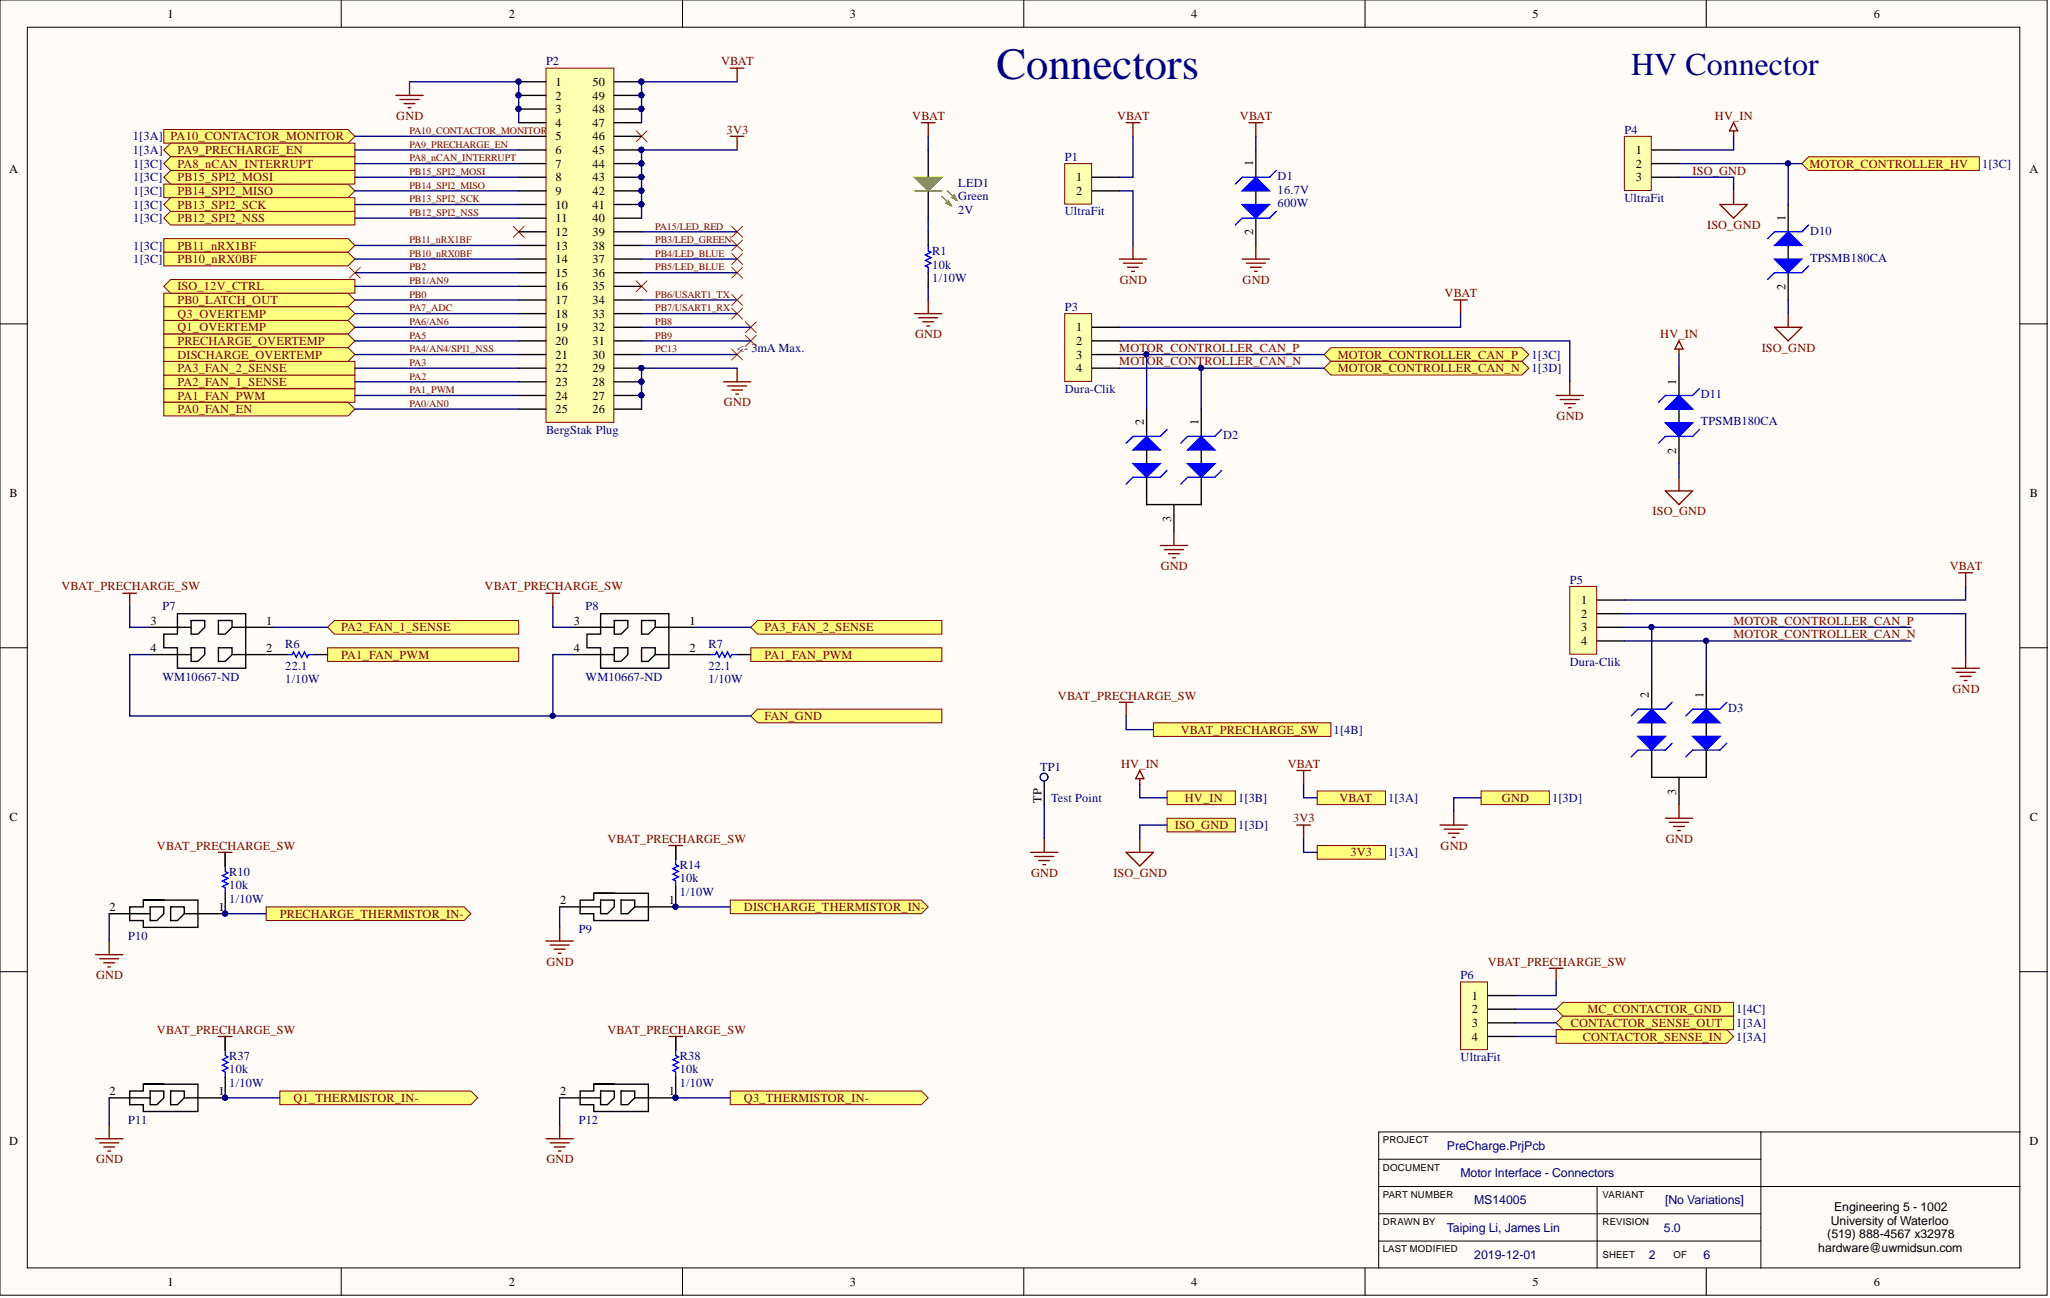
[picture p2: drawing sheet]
<svg xmlns="http://www.w3.org/2000/svg" width="381mm" height="241mm" viewBox="0 0 381 241" stroke-linecap="round" stroke-linejoin="round" font-family="sans-serif">
<defs><g id="words">
<text font-size="8.3" fill="#000080" x="185.2" y="14.7">Connectors</text>
<text font-size="5.9" fill="#000080" x="303.2" y="13.9">HV Connector</text>
<g font-size="2.3">
<text x="31.1" y="3.3">1</text>
<text x="94.5" y="3.3">2</text>
<text x="158" y="3.3">3</text>
<text x="221.4" y="3.3">4</text>
<text x="284.8" y="3.3">5</text>
<text x="348.2" y="3.3">6</text>
<text x="103.3" y="16">1</text>
<text x="110.1" y="16">50</text>
<text x="103.3" y="18.5">2</text>
<text x="103.3" y="21">3</text>
<text x="103.3" y="23.6">4</text>
<text x="110.1" y="23.6">47</text>
<text x="110.1" y="21">48</text>
<text x="110.1" y="18.5">49</text>
<text x="103.3" y="26.1">5</text>
<text x="103.3" y="28.6">6</text>
<text x="110.1" y="28.6">45</text>
<text x="110.1" y="26.1">46</text>
<text x="304" y="28.6">1</text>
<text x="1.7" y="32.1">A</text>
<text x="103.3" y="31.2">7</text>
<text x="103.3" y="33.7">8</text>
<text x="110.1" y="33.7">43</text>
<text x="110.1" y="31.2">44</text>
<text x="200" y="33.7">1</text>
<text x="232.9" y="30.9" transform="rotate(-90 232.9 30.9)">1</text>
<text x="304" y="31.2">2</text>
<text x="304" y="33.7">3</text>
<text x="377.2" y="32.1">A</text>
<text x="103.3" y="36.2">9</text>
<text x="103.3" y="38.8">10</text>
<text x="103.3" y="41.3">11</text>
<text x="110.1" y="41.3">40</text>
<text x="110.1" y="38.8">41</text>
<text x="110.1" y="36.2">42</text>
<text x="200" y="36.2">2</text>
<text x="331.8" y="41.1" transform="rotate(-90 331.8 41.1)">1</text>
<text x="103.3" y="43.9">12</text>
<text x="103.3" y="46.4">13</text>
<text x="110.1" y="46.4">38</text>
<text x="110.1" y="43.9">39</text>
<text x="232.9" y="43.8" transform="rotate(-90 232.9 43.8)">2</text>
<text x="103.3" y="48.9">14</text>
<text x="103.3" y="51.5">15</text>
<text x="103.3" y="54">16</text>
<text x="110.1" y="54">35</text>
<text x="110.1" y="51.5">36</text>
<text x="110.1" y="48.9">37</text>
<text x="331.8" y="53.9" transform="rotate(-90 331.8 53.9)">2</text>
<text x="103.3" y="56.5">17</text>
<text x="103.3" y="59.1">18</text>
<text x="110.1" y="59.1">33</text>
<text x="110.1" y="56.5">34</text>
<text x="103.3" y="61.6">19</text>
<text x="103.3" y="64.1">20</text>
<text x="110.1" y="64.1">31</text>
<text x="110.1" y="61.6">32</text>
<text x="200" y="61.6">1</text>
<text x="200" y="64.1">2</text>
<text x="103.3" y="66.7">21</text>
<text x="103.3" y="69.2">22</text>
<text x="103.3" y="71.7">23</text>
<text x="110.1" y="71.7">28</text>
<text x="110.1" y="69.2">29</text>
<text x="110.1" y="66.7">30</text>
<text x="200" y="66.7">3</text>
<text x="200" y="69.2">4</text>
<text x="311.5" y="71.5" transform="rotate(-90 311.5 71.5)">1</text>
<text x="103.3" y="74.3">24</text>
<text x="103.3" y="76.8">25</text>
<text x="110.1" y="76.8">26</text>
<text x="110.1" y="74.3">27</text>
<text x="212.6" y="79.1" transform="rotate(-90 212.6 79.1)">2</text>
<text x="222.7" y="79.1" transform="rotate(-90 222.7 79.1)">1</text>
<text x="311.5" y="84.3" transform="rotate(-90 311.5 84.3)">2</text>
<text x="1.8" y="92.4">B</text>
<text x="377.2" y="92.4">B</text>
<text x="217.7" y="97" transform="rotate(-90 217.7 97)">3</text>
<text x="293.9" y="112.3">1</text>
<text x="28" y="116.1">3</text>
<text x="49.5" y="116.1">1</text>
<text x="106.6" y="116.1">3</text>
<text x="128.1" y="116.1">1</text>
<text x="293.9" y="114.8">2</text>
<text x="293.9" y="117.4">3</text>
<text x="293.9" y="119.9">4</text>
<text x="28" y="121.2">4</text>
<text x="49.5" y="121.2">2</text>
<text x="106.6" y="121.2">4</text>
<text x="128.1" y="121.2">2</text>
<text x="306.5" y="129.8" transform="rotate(-90 306.5 129.8)">2</text>
<text x="316.6" y="129.8" transform="rotate(-90 316.6 129.8)">1</text>
<text x="193.6" y="149.2" transform="rotate(-90 193.6 149.2)">TP</text>
<text x="311.5" y="147.7" transform="rotate(-90 311.5 147.7)">3</text>
<text x="1.8" y="152.5">C</text>
<text x="377.2" y="152.5">C</text>
<text x="20.4" y="169.4">2</text>
<text x="40.6" y="169.4">1</text>
<text x="104.1" y="168.1">2</text>
<text x="124.3" y="168.1">1</text>
<text x="273.6" y="185.8">1</text>
<text x="273.6" y="188.4">2</text>
<text x="273.6" y="190.9">3</text>
<text x="273.6" y="193.4">4</text>
<text x="20.4" y="203.6">2</text>
<text x="40.6" y="203.6">1</text>
<text x="104.1" y="203.6">2</text>
<text x="124.3" y="203.6">1</text>
<text x="1.7" y="212.8">D</text>
<text x="377.2" y="212.8">D</text>
<text x="340.3" y="227.7">University of Waterloo</text>
<text x="340.9" y="225.1">Engineering 5 - 1002</text>
<text x="337.9" y="232.7">hardware@uwmidsun.com</text>
<text x="339.6" y="230.2">(519) 888-4567 x32978</text>
<text x="31.1" y="239.1">1</text>
<text x="94.5" y="239.1">2</text>
<text x="158" y="239.1">3</text>
<text x="221.4" y="239.1">4</text>
<text x="284.8" y="239.1">5</text>
<text x="348.2" y="239.1">6</text>
</g>
<g font-size="2.3" fill="#000080">
<text x="101.5" y="12.2">P2</text>
<text x="24.7" y="26.1">1[3A]</text>
<text x="24.7" y="28.6">1[3A]</text>
<text x="197.9" y="29.9">P1</text>
<text x="301.9" y="24.8">P4</text>
<text x="24.8" y="33.7">1[3C]</text>
<text x="24.8" y="31.2">1[3C]</text>
<text x="178.1" y="34.7">LED1</text>
<text x="237.5" y="36">16.7V</text>
<text x="237.5" y="33.5">D1</text>
<text x="368.4" y="31.2">1[3C]</text>
<text x="24.8" y="41.3">1[3C]</text>
<text x="24.8" y="36.2">1[3C]</text>
<text x="24.8" y="38.8">1[3C]</text>
<text x="178.1" y="37.3">Green</text>
<text x="178.1" y="39.8">2V</text>
<text x="197.9" y="40">UltraFit</text>
<text x="237.5" y="38.5">600W</text>
<text x="301.9" y="37.5">UltraFit</text>
<text x="24.8" y="46.4">1[3C]</text>
<text x="173.3" y="47.4">R1</text>
<text x="336.4" y="43.6">D10</text>
<text x="24.8" y="48.9">1[3C]</text>
<text x="173.3" y="49.9">10k</text>
<text x="173.3" y="52.5">1/10W</text>
<text x="336.4" y="48.7">TPSMB180CA</text>
<text x="197.9" y="57.8">P3</text>
<text x="137" y="65.4">&lt;- 3mA Max.</text>
<text x="284.6" y="66.7">1[3C]</text>
<text x="284.6" y="69.2">1[3D]</text>
<text x="197.9" y="73">Dura-Clik</text>
<text x="316.1" y="74">D11</text>
<text x="101.5" y="80.6">BergStak Plug</text>
<text x="227.3" y="81.6">D2</text>
<text x="316.1" y="79.1">TPSMB180CA</text>
<text x="30.2" y="113.3">P7</text>
<text x="108.8" y="113.3">P8</text>
<text x="291.7" y="108.5">P5</text>
<text x="53" y="124.5">22.1</text>
<text x="53" y="120.4">R6</text>
<text x="131.7" y="124.5">22.1</text>
<text x="131.7" y="120.4">R7</text>
<text x="291.7" y="123.7">Dura-Clik</text>
<text x="30.2" y="126.5">WM10667-ND</text>
<text x="53" y="127">1/10W</text>
<text x="108.8" y="126.5">WM10667-ND</text>
<text x="131.7" y="127">1/10W</text>
<text x="247.9" y="136.4">1[4B]</text>
<text x="321.2" y="132.3">D3</text>
<text x="193.3" y="143.2">TP1</text>
<text x="195.3" y="149.1">Test Point</text>
<text x="230.1" y="149.1">1[3B]</text>
<text x="258" y="149.1">1[3A]</text>
<text x="288.5" y="149.1">1[3D]</text>
<text x="230.1" y="154.1">1[3D]</text>
<text x="126.3" y="161.5">R14</text>
<text x="258" y="159.2">1[3A]</text>
<text x="42.6" y="165.3">10k</text>
<text x="42.6" y="167.8">1/10W</text>
<text x="42.6" y="162.8">R10</text>
<text x="126.3" y="164">10k</text>
<text x="126.3" y="166.6">1/10W</text>
<text x="107.6" y="173.4">P9</text>
<text x="23.8" y="174.7">P10</text>
<text x="271.5" y="182">P6</text>
<text x="322.7" y="190.9">1[3A]</text>
<text x="322.7" y="188.4">1[4C]</text>
<text x="42.6" y="197">R37</text>
<text x="126.3" y="197">R38</text>
<text x="271.5" y="197.2">UltraFit</text>
<text x="322.7" y="193.4">1[3A]</text>
<text x="42.6" y="199.5">10k</text>
<text x="42.6" y="202.1">1/10W</text>
<text x="126.3" y="199.5">10k</text>
<text x="126.3" y="202.1">1/10W</text>
<text x="23.8" y="208.9">P11</text>
<text x="107.6" y="208.9">P12</text>
<text x="268.9" y="213.7">PreCharge.PrjPcb</text>
<text x="271.5" y="218.8">Motor Interface - Connectors</text>
<text x="274" y="223.9">MS14005</text>
<text x="309.5" y="223.9">[No Variations]</text>
<text x="268.9" y="228.9">Taiping Li, James Lin</text>
<text x="309.3" y="228.9">5.0</text>
<text x="274" y="234">2019-12-01</text>
<text x="306.5" y="234">2</text>
<text x="316.6" y="234">6</text>
</g>
<g font-size="2.3" fill="#800000">
<text x="134" y="12.2">VBAT</text>
<text x="73.7" y="22.3">GND</text>
<text x="169.6" y="22.3">VBAT</text>
<text x="207.6" y="22.3">VBAT</text>
<text x="230.4" y="22.3">VBAT</text>
<text x="318.7" y="22.3">HV_IN</text>
<text x="31.7" y="26.1">PA10_CONTACTOR_MONITOR</text>
<text x="33" y="28.6">PA9_PRECHARGE_EN</text>
<text x="135.1" y="24.8">3V3</text>
<text x="33" y="33.7">PB15_SPI2_MOSI</text>
<text x="33" y="31.2">PA8_nCAN_INTERRUPT</text>
<text x="314.6" y="32.4">ISO_GND</text>
<text x="336.3" y="31.2">MOTOR_CONTROLLER_HV</text>
<text x="33" y="41.3">PB12_SPI2_NSS</text>
<text x="33" y="36.2">PB14_SPI2_MISO</text>
<text x="33" y="38.8">PB13_SPI2_SCK</text>
<text x="33" y="46.4">PB11_nRX1BF</text>
<text x="317.3" y="42.6">ISO_GND</text>
<text x="33" y="48.9">PB10_nRX0BF</text>
<text x="33" y="54">ISO_12V_CTRL</text>
<text x="208.1" y="52.7">GND</text>
<text x="230.9" y="52.7">GND</text>
<text x="33" y="56.5">PB0_LATCH_OUT</text>
<text x="33" y="59.1">Q3_OVERTEMP</text>
<text x="268.5" y="55.3">VBAT</text>
<text x="33" y="61.6">Q1_OVERTEMP</text>
<text x="33" y="64.1">PRECHARGE_OVERTEMP</text>
<text x="170.1" y="62.9">GND</text>
<text x="208" y="65.4">MOTOR_CONTROLLER_CAN_P</text>
<text x="308.6" y="62.9">HV_IN</text>
<text x="327.4" y="65.4">ISO_GND</text>
<text x="33" y="71.7">PA2_FAN_1_SENSE</text>
<text x="33" y="69.2">PA3_FAN_2_SENSE</text>
<text x="33" y="66.7">DISCHARGE_OVERTEMP</text>
<text x="208" y="67.9">MOT</text>
<text x="213.1" y="67.9">OR_CONTROLLER_CAN_N</text>
<text x="248.6" y="66.7">MOTOR_CONTROLLER_CAN_P</text>
<text x="248.6" y="69.2">MOTOR_CONTROLLER_CAN_N</text>
<text x="33" y="74.3">PA1_FAN_PWM</text>
<text x="33" y="76.8">PA0_FAN_EN</text>
<text x="134.5" y="75.5">GND</text>
<text x="289.3" y="78.1">GND</text>
<text x="307.1" y="95.8">ISO_GND</text>
<text x="215.7" y="106">GND</text>
<text x="362.4" y="106">VBAT</text>
<text x="11.4" y="109.8">VBAT_PRECHARGE_SW</text>
<text x="90.1" y="109.8">VBAT_PRECHARGE_SW</text>
<text x="63.4" y="117.4">PA2_FAN_1_SENSE</text>
<text x="142.1" y="117.4">PA3_FAN_2_SENSE</text>
<text x="322.2" y="116.1">MOTOR_CONTROLLER_CAN_P</text>
<text x="322.2" y="118.6">MOTOR_CONTROLLER_CAN_N</text>
<text x="63.4" y="122.5">PA1_FAN_PWM</text>
<text x="142.1" y="122.5">PA1_FAN_PWM</text>
<text x="196.6" y="130.1">VBAT_PRECHARGE_SW</text>
<text x="362.9" y="128.8">GND</text>
<text x="142.1" y="133.9">FAN_GND</text>
<text x="219.4" y="136.4">VBAT_PRECHARGE_SW</text>
<text x="208.4" y="142.7">HV_IN</text>
<text x="239.3" y="142.7">VBAT</text>
<text x="220.2" y="149.1">HV_IN</text>
<text x="249" y="149.1">VBAT</text>
<text x="279.1" y="149.1">GND</text>
<text x="218.3" y="154.1">ISO_GND</text>
<text x="240.3" y="152.9">3V3</text>
<text x="29.2" y="157.9">VBAT_PRECHARGE_SW</text>
<text x="112.9" y="156.7">VBAT_PRECHARGE_SW</text>
<text x="251" y="159.2">3V3</text>
<text x="267.7" y="157.9">GND</text>
<text x="309.6" y="156.7">GND</text>
<text x="191.6" y="163">GND</text>
<text x="206.9" y="163">ISO_GND</text>
<text x="52" y="170.6">PRECHARGE_THERMISTOR_IN-</text>
<text x="138.3" y="169.4">DISCHARGE_THERMISTOR_IN-</text>
<text x="101.6" y="179.5">GND</text>
<text x="276.5" y="179.5">VBAT_PRECHARGE_SW</text>
<text x="17.8" y="182">GND</text>
<text x="291.9" y="190.9">CONTACTOR_SENSE_OUT</text>
<text x="295" y="188.4">MC_CONTACTOR_GND</text>
<text x="29.2" y="192.2">VBAT_PRECHARGE_SW</text>
<text x="112.9" y="192.2">VBAT_PRECHARGE_SW</text>
<text x="294.2" y="193.4">CONTACTOR_SENSE_IN</text>
<text x="54.5" y="204.9">Q1_THERMISTOR_IN-</text>
<text x="138.3" y="204.9">Q3_THERMISTOR_IN-</text>
<text x="17.8" y="216.3">GND</text>
<text x="101.6" y="216.3">GND</text>
</g>
<g font-size="1.9" fill="#800000">
<text x="76.1" y="24.9">PA10_CONTACTOR_MONITOR</text>
<text x="76.1" y="27.5">PA9_PRECHARGE_EN</text>
<text x="76.1" y="30">PA8_nCAN_INTERRUPT</text>
<text x="76.1" y="32.5">PB15_SPI2_MOSI</text>
<text x="76.1" y="35.1">PB14_SPI2_MISO</text>
<text x="76.1" y="37.6">PB13_SPI2_SCK</text>
<text x="76.1" y="40.1">PB12_SPI2_NSS</text>
<text x="76.1" y="45.2">PB11_nRX1BF</text>
<text x="76.1" y="47.7">PB10_nRX0BF</text>
<text x="121.8" y="42.7">PA15/LED_RED</text>
<text x="121.8" y="45.2">PB3/LED_GREEN</text>
<text x="121.8" y="47.7">PB4/LED_BLUE</text>
<text x="76.1" y="50.3">PB2</text>
<text x="76.1" y="52.8">PB1/AN9</text>
<text x="121.8" y="50.3">PB5/LED_BLUE</text>
<text x="76.1" y="55.3">PB0</text>
<text x="76.1" y="57.9">PA7_ADC</text>
<text x="121.8" y="55.3">PB6/USART1_TX</text>
<text x="121.8" y="57.9">PB7/USART1_RX</text>
<text x="76.1" y="60.4">PA6/AN6</text>
<text x="76.1" y="63">PA5</text>
<text x="76.1" y="65.5">PA4/AN4/SPI1_NSS</text>
<text x="121.8" y="60.4">PB8</text>
<text x="121.8" y="63">PB9</text>
<text x="121.8" y="65.5">PC13</text>
<text x="76.1" y="68">PA3</text>
<text x="76.1" y="70.6">PA2</text>
<text x="76.1" y="73.1">PA1_PWM</text>
<text x="76.1" y="75.6">PA0/AN0</text>
</g>
<g font-size="1.8">
<text x="257" y="212.5">PROJECT</text>
<text x="257" y="217.6">DOCUMENT</text>
<text x="257" y="227.8">DRAWN BY</text>
<text x="257" y="222.7">PART NUMBER</text>
<text x="297.8" y="227.8">REVISION</text>
<text x="297.8" y="222.7">VARIANT</text>
<text x="257" y="232.8">LAST MODIFIED</text>
<text x="297.8" y="233.8">SHEET</text>
<text x="311" y="233.8">OF</text>
</g>
</g></defs>
<g fill="#fffcf8" stroke="#000" stroke-width=".19">
<path d="M0 0h380.5v240.8h-380.5z"/>
<path d="M5.1 5.1h370.3v230.6h-370.3z"/>
</g>
<g fill="none" stroke="#000" stroke-width=".19">
<path d="M63.4 0v5.1M126.8 0v5.1M190.3 0v5.1M253.7 0v5.1M317.1 0v5.1M0 60.2h5.1M375.5 60.2h5M0 120.4h5.1M375.5 120.4h5M0 180.6h5.1M375.5 180.6h5M256.2 215.5h71.1"/>
<path d="M327.3 210.4h-71.1v25.4M327.3 210.4v25.4M327.3 210.4h48.2M63.4 235.8v5.1M126.8 235.8v5.1M190.3 235.8v5.1M253.7 235.8v5.1M256.2 230.7h71.1M256.2 220.6h119.3M256.2 225.6h71.1M296.8 220.6v15.2M317.1 235.8v5.1"/>
</g>
<g fill="none" stroke="#800000" stroke-width=".25">
<path d="M73.6 17.7h5M74.3 18.5h3.6M75.1 19.3h2M76.1 15.2v2.5M135.7 12.7h2.6M137 12.7v2.5M75.9 20h.5M135.7 25.3h2.6M137 25.3v2.6M134.5 71h5M135.2 71.7h3.6M136 72.5h2"/>
<path d="M136.7 73.3h.5M137 68.4v2.6"/>
</g>
<path d="M118.2 24.3l2.1 2.1M120.3 24.3l-2.1 2.1M95.4 42.1l2 2M97.4 42.1l-2 2M118.2 52.2l2.1 2M120.3 52.2l-2.1 2" fill="none" stroke="#f00" stroke-width=".19"/>
<path d="M101.5 12.7h12.6v65.8h-12.6z" fill="#ffffb0" stroke="#800000" stroke-width=".19"/>
<g fill="none" stroke="#000" stroke-width=".25">
<path d="M96.4 15.2h5.1M96.4 17.7h5.1M114.2 15.2h5M114.2 17.7h5M96.4 20.3h5.1M96.4 22.8h5.1M96.4 25.3h5.1M96.4 27.9h5.1M96.4 30.4h5.1M96.4 33h5.1M96.4 35.5h5.1M96.4 38h5.1"/>
<path d="M114.2 20.3h5M114.2 22.8h5M114.2 25.3h5M114.2 27.9h5M114.2 30.4h5M114.2 33h5M114.2 35.5h5M114.2 38h5M172.5 27.9v5.1M172.5 35.5v5.1M96.4 40.6h5.1M96.4 43.1h5.1"/>
<path d="M96.4 45.6h5.1M96.4 48.2h5.1M96.4 50.7h5.1M96.4 53.2h5.1M96.4 55.8h5.1M96.4 58.3h5.1M114.2 40.6h5M114.2 43.1h5M114.2 45.6h5M114.2 48.2h5M114.2 50.7h5M114.2 53.2h5"/>
<path d="M114.2 55.8h5M114.2 58.3h5M96.4 60.8h5.1M96.4 63.4h5.1M96.4 65.9h5.1M96.4 68.4h5.1M96.4 71h5.1M96.4 73.5h5.1M96.4 76.1h5.1M114.2 60.8h5M114.2 63.4h5M114.2 65.9h5"/>
<path d="M114.2 68.4h5M114.2 71h5M114.2 73.5h5M114.2 76.1h5"/>
</g>
<g fill="#000080" stroke="#000080" stroke-width=".19">
<circle cx="96.4" cy="15.2" r=".47"/>
<circle cx="96.4" cy="17.7" r=".47"/>
<circle cx="96.4" cy="20.2" r=".47"/>
<circle cx="119.2" cy="73.5" r=".47"/>
<circle cx="119.2" cy="70.9" r=".47"/>
<circle cx="119.2" cy="68.4" r=".47"/>
<circle cx="119.2" cy="38" r=".47"/>
<circle cx="119.2" cy="35.4" r=".47"/>
<circle cx="119.2" cy="32.9" r=".47"/>
<circle cx="119.2" cy="30.4" r=".47"/>
<circle cx="119.2" cy="27.8" r=".47"/>
<circle cx="119.2" cy="20.2" r=".47"/>
<circle cx="119.2" cy="17.7" r=".47"/>
<circle cx="119.2" cy="15.2" r=".47"/>
</g>
<g fill="none" stroke="#f00" stroke-width=".19">
<path d="M136 42.1l2 2M136 44.6l2 2M136 47.1l2 2.1M136 49.7l2 2M136 54.8l2 2M136 57.3l2 2M138 42.1l-2 2M138 44.6l-2 2M138 47.1l-2 2.1M138 49.7l-2 2M138 54.8l-2 2M138 57.3l-2 2"/>
<path d="M136 64.9l2 2M138 64.9l-2 2"/>
</g>
<path d="M170 33h5l-2.5 2.5z" fill="#0f0"/>
<path d="M170 33h5l-2.5 2.5zM175 36.5l1.8 1.8M176.1 35.5l1.7 1.8" fill="none" stroke="#0f0" stroke-width=".25"/>
<path d="M175.8 37.8l.5-.5 .5 1z" fill="#0f0"/>
<path d="M175.8 37.8l.5-.5 .5 1z" fill="none" stroke="#0f0" stroke-width=".25"/>
<path d="M176.8 36.8l.5-.6 .5 1.1z" fill="#0f0"/>
<path d="M170 35.5h5M176.8 36.8l.5-.6 .5 1.1z" fill="none" stroke="#0f0" stroke-width=".25"/>
<path d="M172.5 45.6v1l.5 .3-1 .5 1 .5-1 .5 1 .5-1 .5 .5 .3v1" fill="none" stroke="#00f" stroke-width=".25"/>
<path d="M172.5 43.1v2.5M172.5 50.7v2.5" fill="none" stroke="#000" stroke-width=".25"/>
<path d="M171.2 22.8h2.6M172.5 22.8v2.5M170 58.3h5M170.7 59.1h3.6M171.5 59.8h2M172.5 55.8v2.5M172.3 60.6h.5" fill="none" stroke="#800000" stroke-width=".25"/>
<path d="M197.9 30.4h5v7.5h-5z" fill="#ffffb0" stroke="#800000" stroke-width=".19"/>
<path d="M203 33h5M203 35.5h5" fill="none" stroke="#000" stroke-width=".25"/>
<path d="M209.3 22.8h2.5M210.6 22.8v2.5M208 48.2h5.1M208.8 48.9h3.5M209.6 49.7h2M210.3 50.4h.5M210.6 45.6v2.6" fill="none" stroke="#800000" stroke-width=".25"/>
<path d="M197.9 58.3h5v12.6h-5z" fill="#ffffb0" stroke="#800000" stroke-width=".19"/>
<path d="M203 60.8h5M203 63.4h5M203 65.9h5M203 68.4h5M213.1 76.1v5M223.3 76.1v5M218.2 93.8v5.1" fill="none" stroke="#000" stroke-width=".25"/>
<path d="M270.2 55.8h2.5M271.5 55.8v2.5M289.2 73.5h5.1M290 74.3h3.5M290.7 75h2.1M291.5 75.8h.5M291.7 71v2.5" fill="none" stroke="#800000" stroke-width=".25"/>
<path d="M210.6 83.7l2.5-2.6 2.5 2.6z" fill="#00f"/>
<path d="M210.6 83.7l2.5-2.6 2.5 2.6z" fill="none" stroke="#00f" stroke-width=".25"/>
<path d="M210.6 86.2h5l-2.5 2.5z" fill="#00f"/>
<path d="M216.9 79.9l-1.3 1.2h-5l-1.3 1.3M210.6 86.2h5l-2.5 2.5zM216.9 87.5l-1.3 1.2h-5l-1.3 1.3" fill="none" stroke="#00f" stroke-width=".25"/>
<path d="M220.7 83.7l2.6-2.6 2.5 2.6z" fill="#00f"/>
<path d="M220.7 83.7l2.6-2.6 2.5 2.6z" fill="none" stroke="#00f" stroke-width=".25"/>
<path d="M223.3 83.7v2.5" fill="none" stroke="#000" stroke-width=".25"/>
<path d="M220.7 86.2h5.1l-2.5 2.5z" fill="#00f"/>
<path d="M227.1 79.9l-1.3 1.2h-5.1l-1.3 1.3M220.7 86.2h5.1l-2.5 2.5zM227.1 87.5l-1.3 1.2h-5.1l-1.3 1.3" fill="none" stroke="#00f" stroke-width=".25"/>
<path d="M213.1 88.7v5.1h10.2v-5.1M213.1 83.7v2.5" fill="none" stroke="#000" stroke-width=".25"/>
<path d="M218.2 98.9v2.5M215.6 101.4h5.1M216.4 102.2h3.6M217.2 102.9h2M217.9 103.7h.5" fill="none" stroke="#800000" stroke-width=".25"/>
<path d="M301.9 25.3h5v10.1h-5z" fill="#ffffb0" stroke="#800000" stroke-width=".19"/>
<path d="M307 27.9h5M307 30.4h5M307 33h5" fill="none" stroke="#000" stroke-width=".25"/>
<path d="M319.7 38h5l-2.5 2.6zM322.2 35.5v2.5" fill="none" stroke="#800000" stroke-width=".25"/>
<path d="M334.9 30.4l1.2-1.3h31.8v2.6h-31.8z" fill-rule="evenodd" fill="#ffff80" stroke="#800000" stroke-width=".19"/>
<path d="M322.2 22.8l.8 1.5h-1.6zM322.2 24.3v1" fill="none" stroke="#800000" stroke-width=".25"/>
<path d="M194.1 144.5v5.1" fill="none" stroke="#000" stroke-width=".25"/>
<circle cx="194" cy="144.5" r=".72" fill="#fffcf8" stroke="#000080" stroke-width=".25"/>
<path d="M191.5 158.5h5.1M192.3 159.2h3.6M193.1 160h2M194.1 155.9v2.6M193.8 160.7h.5" fill="none" stroke="#800000" stroke-width=".25"/>
<g fill="#ffff80" stroke="#800000" stroke-width=".19">
<path d="M246.1 65.9l1.3-1.3h35.5l1.2 1.3-1.2 1.3h-35.5z" fill-rule="evenodd"/>
<path d="M246.1 68.4l1.3-1.2h35.5l1.2 1.2-1.2 1.3h-35.5z" fill-rule="evenodd"/>
</g>
<path d="M291.7 109h5v12.6h-5z" fill="#ffffb0" stroke="#800000" stroke-width=".19"/>
<path d="M296.8 111.5h5.1M296.8 114.1h5.1M296.8 116.6h5.1M296.8 119.2h5.1M307 126.8v5M317.1 126.8v5M312 144.5v5.1" fill="none" stroke="#000" stroke-width=".25"/>
<path d="M364.1 106.5h2.5M365.3 106.5v2.5M362.8 124.2h5.1M363.5 125h3.6M364.3 125.7h2M365.1 126.5h.5M365.3 121.7v2.5" fill="none" stroke="#800000" stroke-width=".25"/>
<path d="M304.4 134.4l2.6-2.6 2.5 2.6z" fill="#00f"/>
<path d="M304.4 134.4l2.6-2.6 2.5 2.6z" fill="none" stroke="#00f" stroke-width=".25"/>
<path d="M304.4 136.9h5.1l-2.5 2.5z" fill="#00f"/>
<path d="M304.4 136.9h5.1l-2.5 2.5zM310.8 130.6l-1.3 1.2h-5.1l-1.2 1.3M310.8 138.2l-1.3 1.2h-5.1l-1.2 1.3" fill="none" stroke="#00f" stroke-width=".25"/>
<path d="M314.6 134.4l2.5-2.6 2.6 2.6z" fill="#00f"/>
<path d="M314.6 134.4l2.5-2.6 2.6 2.6z" fill="none" stroke="#00f" stroke-width=".25"/>
<path d="M317.1 134.4v2.5" fill="none" stroke="#000" stroke-width=".25"/>
<path d="M314.6 136.9h5.1l-2.6 2.5z" fill="#00f"/>
<path d="M314.6 136.9h5.1l-2.6 2.5zM320.9 130.6l-1.2 1.2h-5.1l-1.3 1.3M320.9 138.2l-1.2 1.2h-5.1l-1.3 1.3" fill="none" stroke="#00f" stroke-width=".25"/>
<path d="M307 139.4v5.1h10.1v-5.1M307 134.4v2.5" fill="none" stroke="#000" stroke-width=".25"/>
<path d="M309.5 152.1h5.1M310.3 152.9h3.5M311 153.6h2.1M311.8 154.4h.5M312 149.6v2.5" fill="none" stroke="#800000" stroke-width=".25"/>
<path d="M271.5 182.5h5v12.6h-5z" fill="#ffffb0" stroke="#800000" stroke-width=".19"/>
<path d="M276.5 185.1h5.1M276.5 187.6h5.1M276.5 190.1h5.1M276.5 192.7h5.1" fill="none" stroke="#000" stroke-width=".25"/>
<g fill="#ffff80" stroke="#800000" stroke-width=".19">
<path d="M289.2 191.4h31.7l1.3 1.3-1.3 1.2h-31.7z" fill-rule="evenodd"/>
<path d="M289.2 190.1l1.3-1.2h31.7v2.5h-31.7z" fill-rule="evenodd"/>
<path d="M30.4 24.1h34.3l1.3 1.2-1.3 1.3h-34.3z" fill-rule="evenodd"/>
<path d="M30.4 27.9l1.3-1.3h34.3v2.5h-34.3z" fill-rule="evenodd"/>
</g>
<path d="M209.3 158.5h5.1l-2.6 2.5zM211.8 144.8v1M211.8 155.9v2.6M211.8 143.2l.8 1.6h-1.5z" fill="none" stroke="#800000" stroke-width=".25"/>
<g fill="#ffff80" stroke="#800000" stroke-width=".19">
<path d="M216.9 147h12.7v2.6h-12.7z" fill-rule="evenodd"/>
<path d="M216.9 152.1h12.7v2.6h-12.7z" fill-rule="evenodd"/>
</g>
<path d="M241 143.2h2.5M242.3 143.2v2.6" fill="none" stroke="#800000" stroke-width=".25"/>
<g fill="#ffff80" stroke="#800000" stroke-width=".19">
<path d="M244.8 147h12.7v2.6h-12.7z" fill-rule="evenodd"/>
<path d="M30.4 40.6l1.3-1.3h34.3v2.5h-34.3z" fill-rule="evenodd"/>
<path d="M30.4 34.2h34.3l1.3 1.3-1.3 1.3h-34.3z" fill-rule="evenodd"/>
<path d="M30.4 33l1.3-1.3h34.3v2.5h-34.3z" fill-rule="evenodd"/>
<path d="M30.4 38l1.3-1.2h34.3v2.5h-34.3z" fill-rule="evenodd"/>
<path d="M30.4 30.4l1.3-1.3h34.3v2.6h-34.3z" fill-rule="evenodd"/>
<path d="M30.4 44.4h34.3l1.3 1.2-1.3 1.3h-34.3z" fill-rule="evenodd"/>
<path d="M30.4 46.9h34.3l1.3 1.3-1.3 1.2h-34.3z" fill-rule="evenodd"/>
</g>
<path d="M241 153.4h2.5M242.3 153.4v2.5" fill="none" stroke="#800000" stroke-width=".25"/>
<path d="M244.8 157.2h12.7v2.5h-12.7z" fill-rule="evenodd" fill="#ffff80" stroke="#800000" stroke-width=".19"/>
<path d="M267.6 153.4h5.1M268.4 154.1h3.6M269.2 154.9h2M269.9 155.7h.5M270.2 150.8v2.6" fill="none" stroke="#800000" stroke-width=".25"/>
<path d="M275.3 147h12.6v2.6h-12.6z" fill-rule="evenodd" fill="#ffff80" stroke="#800000" stroke-width=".19"/>
<path d="M138.5 59.8l2 2.1M140.5 59.8l-2 2.1M138.5 62.4l2 2M140.5 62.4l-2 2" fill="none" stroke="#f00" stroke-width=".19"/>
<path d="M233.4 27.9v5.1M233.4 35.5v2.5" fill="none" stroke="#000" stroke-width=".25"/>
<path d="M230.9 35.5l2.5-2.5 2.5 2.5z" fill="#00f"/>
<path d="M230.9 35.5l2.5-2.5 2.5 2.5zM237.2 31.7l-1.3 1.3h-5l-1.3 1.2M237.2 39.3l-1.3 1.3h-5l-1.3 1.2" fill="none" stroke="#00f" stroke-width=".25"/>
<path d="M233.4 40.6v5" fill="none" stroke="#000" stroke-width=".25"/>
<path d="M230.9 38h5l-2.5 2.6z" fill="#00f"/>
<path d="M230.9 38h5l-2.5 2.6z" fill="none" stroke="#00f" stroke-width=".25"/>
<path d="M232.1 22.8h2.6M233.4 22.8v2.5M230.9 48.2h5M231.6 48.9h3.6M232.4 49.7h2M233.1 50.4h.6M233.4 45.6v2.6M208 130.6h2.6M209.3 130.6v2.5" fill="none" stroke="#800000" stroke-width=".25"/>
<path d="M214.4 134.4h33v2.5h-33z" fill-rule="evenodd" fill="#ffff80" stroke="#800000" stroke-width=".19"/>
<path d="M312 63.4l.8 1.5h-1.5zM312 64.9v1M287.9 180h2.6M289.2 180v2.5" fill="none" stroke="#800000" stroke-width=".25"/>
<path d="M312 68.4v5.1M312 76.1v2.5" fill="none" stroke="#000" stroke-width=".25"/>
<path d="M309.5 76.1l2.5-2.6 2.6 2.6z" fill="#00f"/>
<path d="M309.5 76.1l2.5-2.6 2.6 2.6zM315.9 72.2l-1.3 1.3h-5.1l-1.3 1.3M315.9 79.9l-1.3 1.2h-5.1l-1.3 1.3" fill="none" stroke="#00f" stroke-width=".25"/>
<path d="M312 81.1v5.1" fill="none" stroke="#000" stroke-width=".25"/>
<path d="M309.5 78.6h5.1l-2.6 2.5z" fill="#00f"/>
<path d="M309.5 78.6h5.1l-2.6 2.5z" fill="none" stroke="#00f" stroke-width=".25"/>
<path d="M309.5 91.3h5.1l-2.6 2.5zM312 88.7v2.6" fill="none" stroke="#800000" stroke-width=".25"/>
<path d="M332.3 38v5.1M332.3 45.6v2.6" fill="none" stroke="#000" stroke-width=".25"/>
<path d="M329.8 45.6l2.5-2.5 2.6 2.5z" fill="#00f"/>
<path d="M329.8 45.6l2.5-2.5 2.6 2.5zM336.1 41.8l-1.2 1.3h-5.1l-1.3 1.3M336.1 49.4l-1.2 1.3h-5.1l-1.3 1.3" fill="none" stroke="#00f" stroke-width=".25"/>
<path d="M332.3 50.7v5.1" fill="none" stroke="#000" stroke-width=".25"/>
<path d="M329.8 48.2h5.1l-2.6 2.5z" fill="#00f"/>
<path d="M329.8 48.2h5.1l-2.6 2.5z" fill="none" stroke="#00f" stroke-width=".25"/>
<path d="M332.3 58.3v2.5M329.8 60.8h5.1l-2.6 2.6z" fill="none" stroke="#800000" stroke-width=".25"/>
<g fill="#ffff80" stroke="#800000" stroke-width=".19">
<path d="M30.4 54.5h34.3l1.3 1.3-1.3 1.2h-34.3z" fill-rule="evenodd"/>
<path d="M30.4 72.2h35.6v2.6h-35.6z" fill-rule="evenodd"/>
<path d="M139.5 133.1l1.3-1.3h34.2v2.6h-34.2z" fill-rule="evenodd"/>
<path d="M139.5 120.4h35.5v2.6h-35.5z" fill-rule="evenodd"/>
<path d="M30.4 69.7h35.6v2.5h-35.6z" fill-rule="evenodd"/>
<path d="M30.4 67.2h35.6v2.5h-35.6z" fill-rule="evenodd"/>
<path d="M139.5 116.6l1.3-1.2h34.2v2.5h-34.2z" fill-rule="evenodd"/>
<path d="M30.4 74.8h34.3l1.3 1.3-1.3 1.2h-34.3z" fill-rule="evenodd"/>
</g>
<path d="M41.9 195.2v1l.5 .3-1 .5 1 .5-1 .5 1 .5-1 .5 .5 .3v1" fill="none" stroke="#00f" stroke-width=".25"/>
<path d="M41.9 192.7v2.5M41.9 200.3v2.5" fill="none" stroke="#000" stroke-width=".25"/>
<path d="M52 202.8h35.5l1.3 1.3-1.3 1.3h-35.5z" fill-rule="evenodd" fill="#ffff80" stroke="#800000" stroke-width=".19"/>
<path d="M17.8 211.7h5M18.5 212.5h3.6M19.3 213.2h2M20 214h.5M20.3 209.2v2.5" fill="none" stroke="#800000" stroke-width=".25"/>
<path d="M125.6 195.2v1l.5 .3-1 .5 1 .5-1 .5 1 .5-1 .5 .5 .3v1" fill="none" stroke="#00f" stroke-width=".25"/>
<path d="M125.6 192.7v2.5M125.6 200.3v2.5" fill="none" stroke="#000" stroke-width=".25"/>
<path d="M135.7 202.8h35.5l1.3 1.3-1.3 1.3h-35.5z" fill-rule="evenodd" fill="#ffff80" stroke="#800000" stroke-width=".19"/>
<path d="M101.5 211.7h5.1M102.2 212.5h3.6M103 213.2h2M103.8 214h.5M104 209.2v2.5" fill="none" stroke="#800000" stroke-width=".25"/>
<path d="M41.9 161v1l.5 .3-1 .5 1 .5-1 .5 1 .5-1 .5 .5 .2v1.1" fill="none" stroke="#00f" stroke-width=".25"/>
<path d="M41.9 158.5v2.5M41.9 166.1v2.5" fill="none" stroke="#000" stroke-width=".25"/>
<path d="M49.5 168.6h36.8l1.2 1.3-1.2 1.2h-36.8z" fill-rule="evenodd" fill="#ffff80" stroke="#800000" stroke-width=".19"/>
<path d="M17.8 177.5h5M18.5 178.2h3.6M19.3 179h2M20 179.8h.5M20.3 174.9v2.6" fill="none" stroke="#800000" stroke-width=".25"/>
<path d="M125.6 159.7v1l.5 .3-1 .5 1 .5-1 .5 1 .5-1 .5 .5 .3v1" fill="none" stroke="#00f" stroke-width=".25"/>
<path d="M125.6 157.2v2.5M125.6 164.8v2.5" fill="none" stroke="#000" stroke-width=".25"/>
<path d="M135.7 167.3h35.5l1.3 1.3-1.3 1.3h-35.5z" fill-rule="evenodd" fill="#ffff80" stroke="#800000" stroke-width=".19"/>
<g fill="none" stroke="#800000" stroke-width=".25">
<path d="M101.5 110.3h2.5M102.7 110.3v2.5M40.6 158.5h2.5M41.9 158.5v2.5M124.3 157.2h2.5M125.6 157.2v2.5M101.5 174.9h5.1M102.2 175.7h3.6M103 176.5h2M103.8 177.2h.5M104 172.4v2.5M40.6 192.7h2.5"/>
<path d="M41.9 192.7v2.5M124.3 192.7h2.5M125.6 192.7v2.5"/>
</g>
<g fill="#ffff80" stroke="#800000" stroke-width=".19">
<path d="M60.9 120.4h35.5v2.6h-35.5z" fill-rule="evenodd"/>
<path d="M60.9 116.6l1.3-1.2h34.2v2.5h-34.2z" fill-rule="evenodd"/>
</g>
<path d="M22.8 110.3h2.6M24.1 110.3v2.5" fill="none" stroke="#800000" stroke-width=".25"/>
<g fill="#ffff80" stroke="#800000" stroke-width=".19">
<path d="M30.4 57h34.3l1.3 1.3-1.3 1.3h-34.3z" fill-rule="evenodd"/>
<path d="M30.4 59.6h34.3l1.3 1.2-1.3 1.3h-34.3z" fill-rule="evenodd"/>
<path d="M30.4 62.1h34.3l1.3 1.3-1.3 1.2h-34.3z" fill-rule="evenodd"/>
<path d="M30.4 64.6h34.3l1.3 1.3-1.3 1.3h-34.3z" fill-rule="evenodd"/>
</g>
<path d="M53.3 121.7h1l.2-.5 .6 1 .5-1 .5 1 .5-1 .5 1 .2-.5h1M131.9 121.7h1l.3-.5 .5 1 .5-1 .5 1 .5-1 .5 1 .3-.5h1" fill="none" stroke="#00f" stroke-width=".25"/>
<path d="M50.7 121.7h2.6M58.3 121.7h2.6M129.4 121.7h2.5M137 121.7h2.5" fill="none" stroke="#000" stroke-width=".25"/>
<path d="M289.2 187.6l1.3-1.3h31.7v2.6h-31.7z" fill-rule="evenodd" fill="#ffff80" stroke="#800000" stroke-width=".19"/>
<g fill="none" stroke="#000" stroke-width=".25">
<path d="M27.9 116.6h7.6M33 114.1h12.7v10.1h-12.7v-3.8h-2.6v-2.5h2.6zM35.5 115.4h2.6v1.2l-1.3 1.3h-1.3zM40.6 115.4h2.5v1.2l-1.2 1.3h-1.3zM43.1 116.6h7.6M106.6 116.6h7.6M111.6 114.1h12.7v10.1h-12.7v-3.8h-2.5v-2.5h2.5zM114.2 115.4h2.5v1.2l-1.3 1.3h-1.2zM119.2 115.4h2.6v1.2l-1.3 1.3h-1.3zM121.8 116.6h7.6M27.9 121.7h7.6M35.5 120.4h2.6v1.3l-1.3 1.3h-1.3z"/>
<path d="M40.6 120.4h2.5v1.3l-1.2 1.3h-1.3zM43.1 121.7h7.6M106.6 121.7h7.6M114.2 120.4h2.5v1.3l-1.3 1.3h-1.2zM119.2 120.4h2.6v1.3l-1.3 1.3h-1.3zM121.8 121.7h7.6M20.3 169.9h7.6M26.6 167.3h10.2v5.1h-10.2v-1.3h-2.5v-2.5h2.5v-1.3h3.8M27.9 168.6h2.5v1.3l-1.2 1.2h-1.3zM31.7 168.6h2.5v1.3l-1.2 1.2h-1.3zM34.2 169.9h7.7M104 168.6h7.6"/>
<path d="M110.4 166.1h10.1v5h-10.1v-1.2h-2.6v-2.6h2.6v-1.2h3.8M111.6 167.3h2.6v1.3l-1.3 1.3h-1.3zM115.4 167.3h2.6v1.3l-1.3 1.3h-1.3zM118 168.6h7.6M20.3 204.1h7.6M26.6 201.6h10.2v5h-10.2v-1.2h-2.5v-2.6h2.5v-1.2h3.8M27.9 202.8h2.5v1.3l-1.2 1.3h-1.3zM31.7 202.8h2.5v1.3l-1.2 1.3h-1.3zM34.2 204.1h7.7M104 204.1h7.6M110.4 201.6h10.1v5h-10.1v-1.2h-2.6v-2.6h2.6v-1.2h3.8M111.6 202.8h2.6v1.3l-1.3 1.3h-1.3z"/>
<path d="M115.4 202.8h2.6v1.3l-1.3 1.3h-1.3zM118 204.1h7.6"/>
</g>
<g fill="#000080" stroke="#000080" stroke-width=".19">
<circle cx="41.8" cy="169.8" r=".47"/>
<circle cx="41.8" cy="204.1" r=".47"/>
<circle cx="125.5" cy="204.1" r=".47"/>
<circle cx="125.5" cy="168.6" r=".47"/>
</g>
<path d="M30.4 53.2l1.3-1.2h34.3v2.5h-34.3z" fill-rule="evenodd" fill="#ffff80" stroke="#800000" stroke-width=".19"/>
<path d="M64.9 49.7l2.1 2M67 49.7l-2.1 2" fill="none" stroke="#f00" stroke-width=".19"/>
<g fill="none" stroke="#000080" stroke-width=".25">
<path d="M76.1 15.2h20.3v7.6M137 15.2h-17.8v7.6M66 25.3h30.4M66 27.9h30.4M66 30.4h30.4M66 33h30.4M66 35.5h30.4M66 38h30.4M137 27.9h-17.8v12.7M172.5 25.3v2.6M208 35.5h2.6v10.1M210.6 25.3v7.7h-2.6"/>
<path d="M233.4 25.3v2.6M312 33h10.2v2.5M312 30.4h20.3M322.2 25.3v2.6h-10.2M334.9 30.4h-2.6v7.6M66 50.7h30.4M66 48.2h30.4M66 45.6h30.4M66 55.8h30.4M66 58.3h30.4M66 40.6h30.4M66 53.2h30.4"/>
<path d="M119.2 50.7h17.8M119.2 48.2h17.8M119.2 45.6h17.8M119.2 43.1h17.8M119.2 55.8h17.8M119.2 58.3h17.8M172.5 40.6v2.5M172.5 53.2v2.6M271.5 58.3v2.5h-63.5M332.3 55.8v2.5M66 65.9h30.4M66 60.8h30.4"/>
<path d="M66 63.4h30.4M66 71h30.4M66 68.4h30.4M66 76.1h30.4M66 73.5h30.4M119.2 65.9h17.8M119.2 60.8h20.3M119.2 63.4h20.3M137 68.4h-17.8v7.7M208 65.9h38.1M208 68.4h38.1M208 63.4h83.7v7.6"/>
<path d="M213.1 65.9v10.2M223.3 68.4v7.7M312 65.9v2.5M312 86.2v2.5M24.1 112.8v3.8h3.8M50.7 116.6h10.2M102.7 112.8v3.8h3.9M129.4 116.6h10.1M301.9 114.1h63.4v7.6M301.9 116.6h53.3M301.9 119.2h53.3M307 116.6v10.2"/>
<path d="M317.1 119.2v7.6M365.3 109v2.5h-63.4M27.9 121.7h-3.8v11.4h78.6M106.6 121.7h-3.9v11.4h36.8M209.3 133.1v2.5h5.1M41.9 158.5v2.5M125.6 157.2v2.5M194.1 149.6v6.3M211.8 145.8v2.5h5.1M216.9 153.4h-5.1v2.5M242.3 145.8v2.5h2.5M242.3 155.9v2.6h2.5"/>
<path d="M275.3 148.3h-5.1v2.5M20.3 169.9v5M41.9 168.6v1.3h7.6M104 168.6v3.8M125.6 167.3v1.3h10.1M41.9 192.7v2.5M125.6 192.7v2.5M281.6 190.1h7.6M281.6 192.7h7.6M281.6 187.6h7.6M289.2 182.5v2.6h-7.6M20.3 204.1v5.1"/>
<path d="M41.9 202.8v1.3h10.1M104 204.1v5.1M125.6 202.8v1.3h10.1"/>
</g>
<g fill="#000080" stroke="#000080" stroke-width=".19">
<circle cx="96.4" cy="20.2" r=".47"/>
<circle cx="96.4" cy="17.7" r=".47"/>
<circle cx="96.4" cy="15.2" r=".47"/>
<circle cx="119.2" cy="20.2" r=".47"/>
<circle cx="119.2" cy="17.7" r=".47"/>
<circle cx="119.2" cy="15.2" r=".47"/>
<circle cx="119.2" cy="27.8" r=".47"/>
<circle cx="119.2" cy="30.4" r=".47"/>
<circle cx="119.2" cy="32.9" r=".47"/>
<circle cx="119.2" cy="35.4" r=".47"/>
<circle cx="119.2" cy="38" r=".47"/>
<circle cx="119.2" cy="73.5" r=".47"/>
<circle cx="119.2" cy="70.9" r=".47"/>
<circle cx="119.2" cy="68.4" r=".47"/>
<circle cx="213.1" cy="65.9" r=".47"/>
<circle cx="223.2" cy="68.4" r=".47"/>
<circle cx="306.9" cy="116.6" r=".47"/>
<circle cx="317.1" cy="119.1" r=".47"/>
<circle cx="332.3" cy="30.4" r=".47"/>
<circle cx="41.8" cy="204.1" r=".47"/>
<circle cx="125.5" cy="204.1" r=".47"/>
<circle cx="41.8" cy="169.8" r=".47"/>
<circle cx="125.5" cy="168.6" r=".47"/>
<circle cx="102.7" cy="133.1" r=".47"/>
</g>
<use href="#words"/>
</svg>
